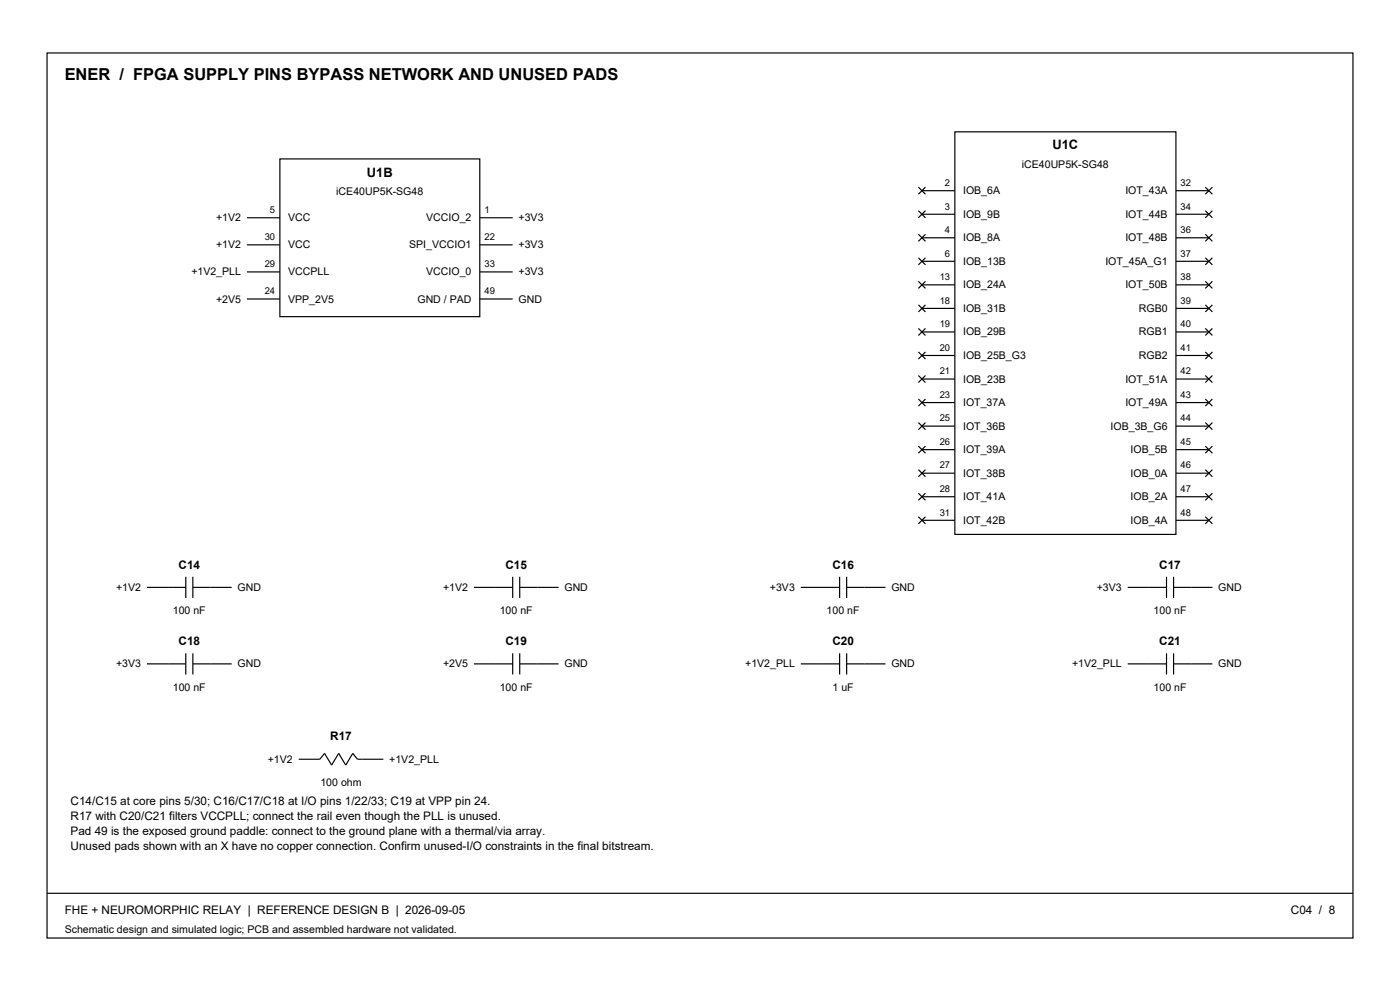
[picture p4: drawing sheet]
<svg xmlns="http://www.w3.org/2000/svg" width="420mm" height="297mm" viewBox="0 0 420 297" stroke-linecap="round" stroke-linejoin="round" font-family="sans-serif">
<defs><g id="words">
<text font-size="4.9" x="19.4" y="24">ENER / FPGA SUPPLY PINS BYPASS NETWORK AND UNUSED PADS</text>
<g font-size="3.9">
<text x="315.7" y="44.8">U1C</text>
<text x="110.1" y="52.9">U1B</text>
</g>
<g font-size="3.5">
<text x="53.6" y="170.4">C14</text>
<text x="151.6" y="170.4">C15</text>
<text x="249.7" y="170.4">C16</text>
<text x="347.8" y="170.4">C17</text>
<text x="53.6" y="193.3">C18</text>
<text x="151.6" y="193.3">C19</text>
<text x="249.7" y="193.3">C20</text>
<text x="347.8" y="193.3">C21</text>
<text x="99.1" y="221.9">R17</text>
<text x="21.2" y="241.3">C14/C15 at core pins 5/30; C16/C17/C18 at I/O pins 1/22/33; C19 at VPP pin 24.</text>
<text x="21.2" y="245.8">R17 with C20/C21 filters VCCPLL; connect the rail even though the PLL is unused.</text>
<text x="21.2" y="250.3">Pad 49 is the exposed ground paddle: connect to the ground plane with a thermal/via array.</text>
<text x="21.2" y="254.8">Unused pads shown with an X have no copper connection. Confirm unused-I/O constraints in the final bitstream.</text>
<text x="19.4" y="274.1">FHE + NEUROMORPHIC RELAY | REFERENCE DESIGN B | 2026-09-05</text>
<text x="387.3" y="274.1">C04 / 8</text>
</g>
<g font-size="3.2">
<text x="306.6" y="50.4">iCE40UP5K-SG48</text>
<text x="100.9" y="58.6">iCE40UP5K-SG48</text>
<text x="288.9" y="58.2">IOB_6A</text>
<text x="337.6" y="58.2">IOT_43A</text>
<text x="288.9" y="65.3">IOB_9B</text>
<text x="337.6" y="65.3">IOT_44B</text>
<text x="64.8" y="66.3">+1V2</text>
<text x="86.4" y="66.3">VCC</text>
<text x="127.9" y="66.3">VCCIO_2</text>
<text x="155.6" y="66.3">+3V3</text>
<text x="64.8" y="74.4">+1V2</text>
<text x="86.4" y="74.4">VCC</text>
<text x="122.8" y="74.4">SPI_VCCIO1</text>
<text x="155.6" y="74.4">+3V3</text>
<text x="288.9" y="72.3">IOB_8A</text>
<text x="337.6" y="72.3">IOT_48B</text>
<text x="57.4" y="82.5">+1V2_PLL</text>
<text x="86.4" y="82.5">VCCPLL</text>
<text x="127.9" y="82.5">VCCIO_0</text>
<text x="155.6" y="82.5">+3V3</text>
<text x="288.9" y="79.4">IOB_13B</text>
<text x="331.6" y="79.4">IOT_45A_G1</text>
<text x="288.9" y="86.4">IOB_24A</text>
<text x="337.6" y="86.4">IOT_50B</text>
<text x="64.8" y="90.7">+2V5</text>
<text x="86.4" y="90.7">VPP_2V5</text>
<text x="125.2" y="90.7">GND / PAD</text>
<text x="155.6" y="90.7">GND</text>
<text x="288.9" y="93.5">IOB_31B</text>
<text x="341.7" y="93.5">RGB0</text>
<text x="288.9" y="100.5">IOB_29B</text>
<text x="341.7" y="100.5">RGB1</text>
<text x="288.9" y="107.6">IOB_25B_G3</text>
<text x="341.7" y="107.6">RGB2</text>
<text x="288.9" y="114.7">IOB_23B</text>
<text x="337.6" y="114.7">IOT_51A</text>
<text x="288.9" y="121.7">IOT_37A</text>
<text x="337.6" y="121.7">IOT_49A</text>
<text x="288.9" y="128.8">IOT_36B</text>
<text x="333.2" y="128.8">IOB_3B_G6</text>
<text x="288.9" y="135.8">IOT_39A</text>
<text x="339.2" y="135.8">IOB_5B</text>
<text x="288.9" y="142.9">IOT_38B</text>
<text x="339.2" y="142.9">IOB_0A</text>
<text x="288.9" y="149.9">IOT_41A</text>
<text x="339.2" y="149.9">IOB_2A</text>
<text x="288.9" y="157">IOT_42B</text>
<text x="339.2" y="157">IOB_4A</text>
<text x="34.8" y="177.1">+1V2</text>
<text x="71.3" y="177.1">GND</text>
<text x="132.9" y="177.1">+1V2</text>
<text x="169.3" y="177.1">GND</text>
<text x="231" y="177.1">+3V3</text>
<text x="267.4" y="177.1">GND</text>
<text x="329" y="177.1">+3V3</text>
<text x="365.5" y="177.1">GND</text>
<text x="51.9" y="184.1">100 nF</text>
<text x="149.9" y="184.1">100 nF</text>
<text x="248" y="184.1">100 nF</text>
<text x="346.1" y="184.1">100 nF</text>
<text x="34.8" y="200">+3V3</text>
<text x="71.3" y="200">GND</text>
<text x="132.9" y="200">+2V5</text>
<text x="169.3" y="200">GND</text>
<text x="223.6" y="200">+1V2_PLL</text>
<text x="267.4" y="200">GND</text>
<text x="321.6" y="200">+1V2_PLL</text>
<text x="365.5" y="200">GND</text>
<text x="51.9" y="207.1">100 nF</text>
<text x="149.9" y="207.1">100 nF</text>
<text x="249.8" y="207.1">1 uF</text>
<text x="346.1" y="207.1">100 nF</text>
<text x="80.3" y="228.6">+1V2</text>
<text x="116.8" y="228.6">+1V2_PLL</text>
<text x="96.1" y="235.7">100 ohm</text>
<text x="19.4" y="279.7">Schematic design and simulated logic; PCB and assembled hardware not validated.</text>
</g>
<g font-size="2.8">
<text x="283.5" y="55.7">2</text>
<text x="354.2" y="55.7">32</text>
<text x="81" y="63.9">5</text>
<text x="145.3" y="63.9">1</text>
<text x="283.5" y="62.8">3</text>
<text x="354.2" y="62.8">34</text>
<text x="79.4" y="72">30</text>
<text x="145.3" y="72">22</text>
<text x="283.5" y="69.8">4</text>
<text x="354.2" y="69.8">36</text>
<text x="283.5" y="76.9">6</text>
<text x="354.2" y="76.9">37</text>
<text x="79.4" y="80.1">29</text>
<text x="145.3" y="80.1">33</text>
<text x="281.9" y="84">13</text>
<text x="354.2" y="84">38</text>
<text x="79.4" y="88.2">24</text>
<text x="145.3" y="88.2">49</text>
<text x="281.9" y="91">18</text>
<text x="354.2" y="91">39</text>
<text x="281.9" y="98.1">19</text>
<text x="354.2" y="98.1">40</text>
<text x="281.9" y="105.1">20</text>
<text x="354.2" y="105.1">41</text>
<text x="281.9" y="112.2">21</text>
<text x="354.2" y="112.2">42</text>
<text x="281.9" y="119.2">23</text>
<text x="354.2" y="119.2">43</text>
<text x="281.9" y="126.3">25</text>
<text x="354.2" y="126.3">44</text>
<text x="281.9" y="133.3">26</text>
<text x="354.2" y="133.3">45</text>
<text x="281.9" y="140.4">27</text>
<text x="354.2" y="140.4">46</text>
<text x="281.9" y="147.5">28</text>
<text x="354.2" y="147.5">47</text>
<text x="281.9" y="154.5">31</text>
<text x="354.2" y="154.5">48</text>
</g>
</g></defs>
<g fill="none" stroke="#000" stroke-width=".35">
<path d="M14.1 15.9h391.8v265.2h-391.8zM286.5 39.5h66.3v120.7h-66.3zM84 47.6h59.9v47.3h-59.9zM275.5 56.1l2.1 2.1M276.6 57.2h9.9M277.6 56.1l-2.1 2.1M352.8 57.2h9.9M361.6 56.1l2.1 2.1M363.7 56.1l-2.1 2.1M74.1 65.3h9.9M74.1 73.4h9.9M143.9 65.3h9.9"/>
<path d="M143.9 73.4h9.9M275.5 63.1l2.1 2.2M275.5 70.2l2.1 2.1M275.5 77.3l2.1 2.1M276.6 64.2h9.9M276.6 71.3h9.9M276.6 78.3h9.9M277.6 63.1l-2.1 2.2M277.6 70.2l-2.1 2.1M277.6 77.3l-2.1 2.1M352.8 64.2h9.9M352.8 71.3h9.9"/>
<path d="M352.8 78.3h9.9M361.6 63.1l2.1 2.2M361.6 70.2l2.1 2.1M361.6 77.3l2.1 2.1M363.7 63.1l-2.1 2.2M363.7 70.2l-2.1 2.1M363.7 77.3l-2.1 2.1M74.1 81.5h9.9M74.1 89.6h9.9M143.9 81.5h9.9M143.9 89.6h9.9M275.5 84.3l2.1 2.1"/>
<path d="M275.5 91.4l2.1 2.1M275.5 98.4l2.1 2.1M276.6 85.4h9.9M276.6 92.4h9.9M276.6 99.5h9.9M277.6 84.3l-2.1 2.1M277.6 91.4l-2.1 2.1M277.6 98.4l-2.1 2.1M352.8 85.4h9.9M352.8 92.4h9.9M352.8 99.5h9.9M361.6 84.3l2.1 2.1"/>
<path d="M361.6 91.4l2.1 2.1M361.6 98.4l2.1 2.1M363.7 84.3l-2.1 2.1M363.7 91.4l-2.1 2.1M363.7 98.4l-2.1 2.1M275.5 105.5l2.1 2.1M275.5 112.5l2.1 2.2M275.5 119.6l2.1 2.1M276.6 106.5h9.9M276.6 113.6h9.9M277.6 105.5l-2.1 2.1M277.6 112.5l-2.1 2.2"/>
<path d="M277.6 119.6l-2.1 2.1M352.8 106.5h9.9M352.8 113.6h9.9M361.6 105.5l2.1 2.1M361.6 112.5l2.1 2.2M361.6 119.6l2.1 2.1M363.7 105.5l-2.1 2.1M363.7 112.5l-2.1 2.2M363.7 119.6l-2.1 2.1M275.5 126.6l2.1 2.2M275.5 133.7l2.1 2.1M276.6 120.6h9.9"/>
<path d="M276.6 127.7h9.9M276.6 134.8h9.9M277.6 126.6l-2.1 2.2M277.6 133.7l-2.1 2.1M352.8 120.6h9.9M352.8 127.7h9.9M352.8 134.8h9.9M361.6 126.6l2.1 2.2M361.6 133.7l2.1 2.1M363.7 126.6l-2.1 2.2M363.7 133.7l-2.1 2.1M275.5 140.8l2.1 2.1"/>
<path d="M275.5 147.8l2.1 2.1M275.5 154.9l2.1 2.1M276.6 141.8h9.9M276.6 148.9h9.9M276.6 155.9h9.9M277.6 140.8l-2.1 2.1M277.6 147.8l-2.1 2.1M277.6 154.9l-2.1 2.1M352.8 141.8h9.9M352.8 148.9h9.9M352.8 155.9h9.9M361.6 140.8l2.1 2.1"/>
<path d="M361.6 147.8l2.1 2.1M361.6 154.9l2.1 2.1M363.7 140.8l-2.1 2.1M363.7 147.8l-2.1 2.1M363.7 154.9l-2.1 2.1M44.1 176h11.6M55.7 172.9v6.3M57.9 176h11.6M57.9 172.9v6.3M142.2 176h11.6M153.8 172.9v6.3M155.9 176h11.7"/>
<path d="M155.9 172.9v6.3M240.2 176h11.7M251.9 172.9v6.3M254 176h11.6M254 172.9v6.3M338.3 176h11.7M350 172.9v6.3M352.1 176h11.6M352.1 172.9v6.3M44.1 199h11.6M55.7 195.8v6.3M57.9 195.8v6.3"/>
<path d="M57.9 199h11.6M142.2 199h11.6M153.8 195.8v6.3M155.9 195.8v6.3M155.9 199h11.7M240.2 199h11.7M251.9 195.8v6.3M254 195.8v6.3M254 199h11.6M338.3 199h11.7M350 195.8v6.3M352.1 195.8v6.3"/>
<path d="M352.1 199h11.6M89.6 227.5h6.4l1.4-1.7 2.1 3.5 2.1-3.5 2.1 3.5 2.1-3.5 1.4 1.7h7.8M14.1 267.7h391.8"/>
</g>
<use href="#words"/>
</svg>
